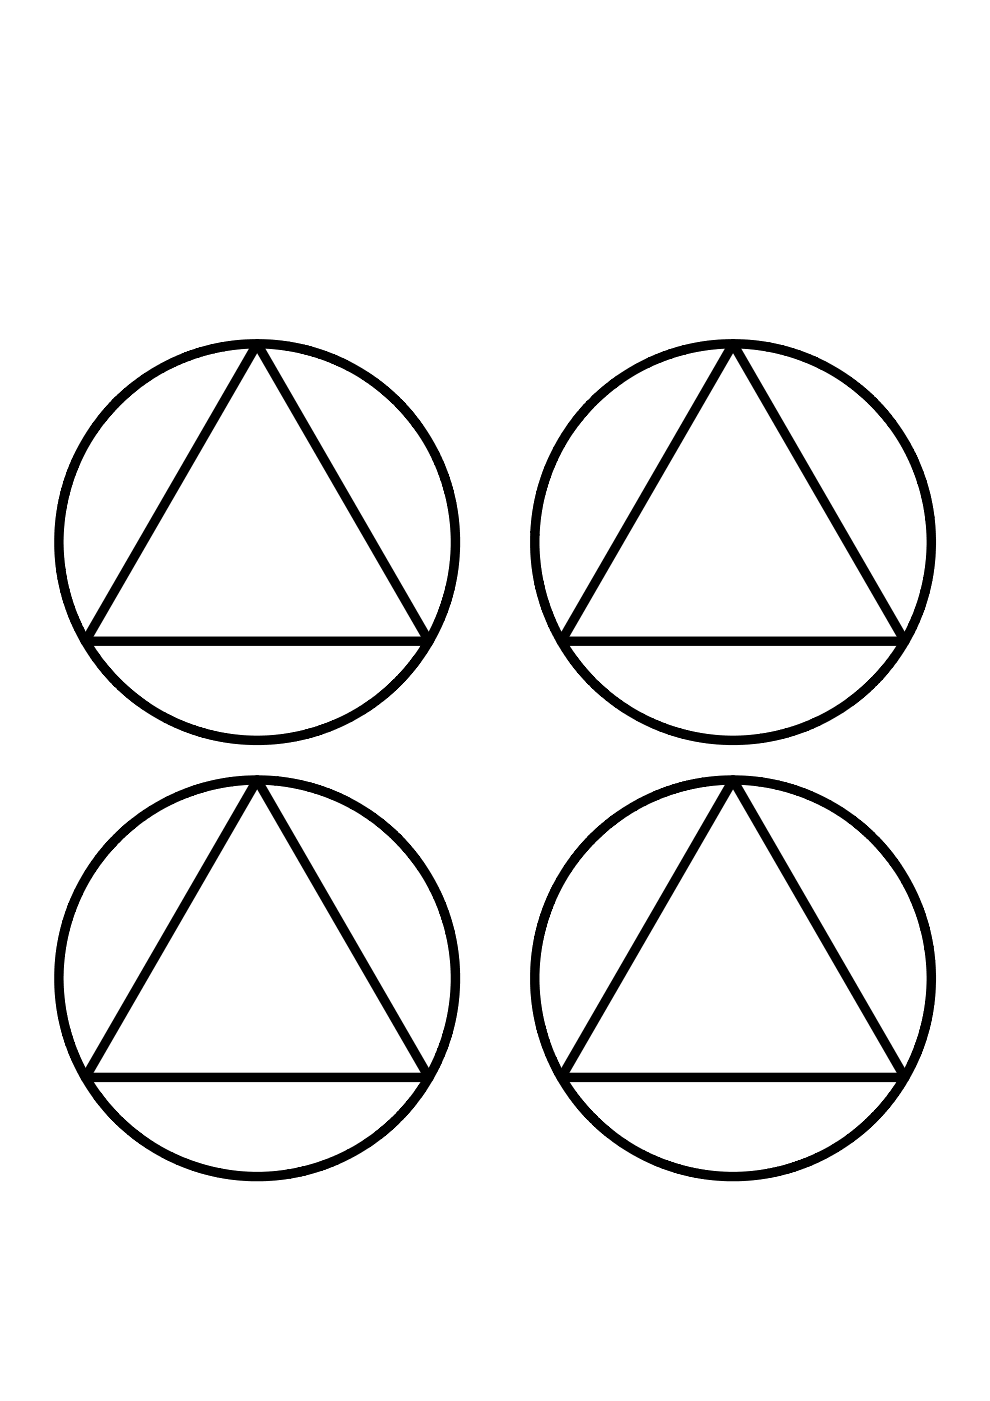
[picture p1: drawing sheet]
<svg xmlns="http://www.w3.org/2000/svg" width="210mm" height="297mm" viewBox="0 0 210 297" stroke-linecap="round" stroke-linejoin="round" font-family="sans-serif">
<g fill="none" stroke="#000" stroke-width="2">
<path d="M54.5 72.9l36.4 63.1h-72.8zM155.4 72.9l36.4 63.1h-72.8zM54.5 165.4l36.4 63h-72.8zM155.4 165.4l36.4 63h-72.8z"/>
<circle cx="54.5" cy="114.9" r="42"/>
<circle cx="155.4" cy="114.9" r="42"/>
<circle cx="54.5" cy="207.4" r="42"/>
<circle cx="155.4" cy="207.4" r="42"/>
</g>
</svg>
